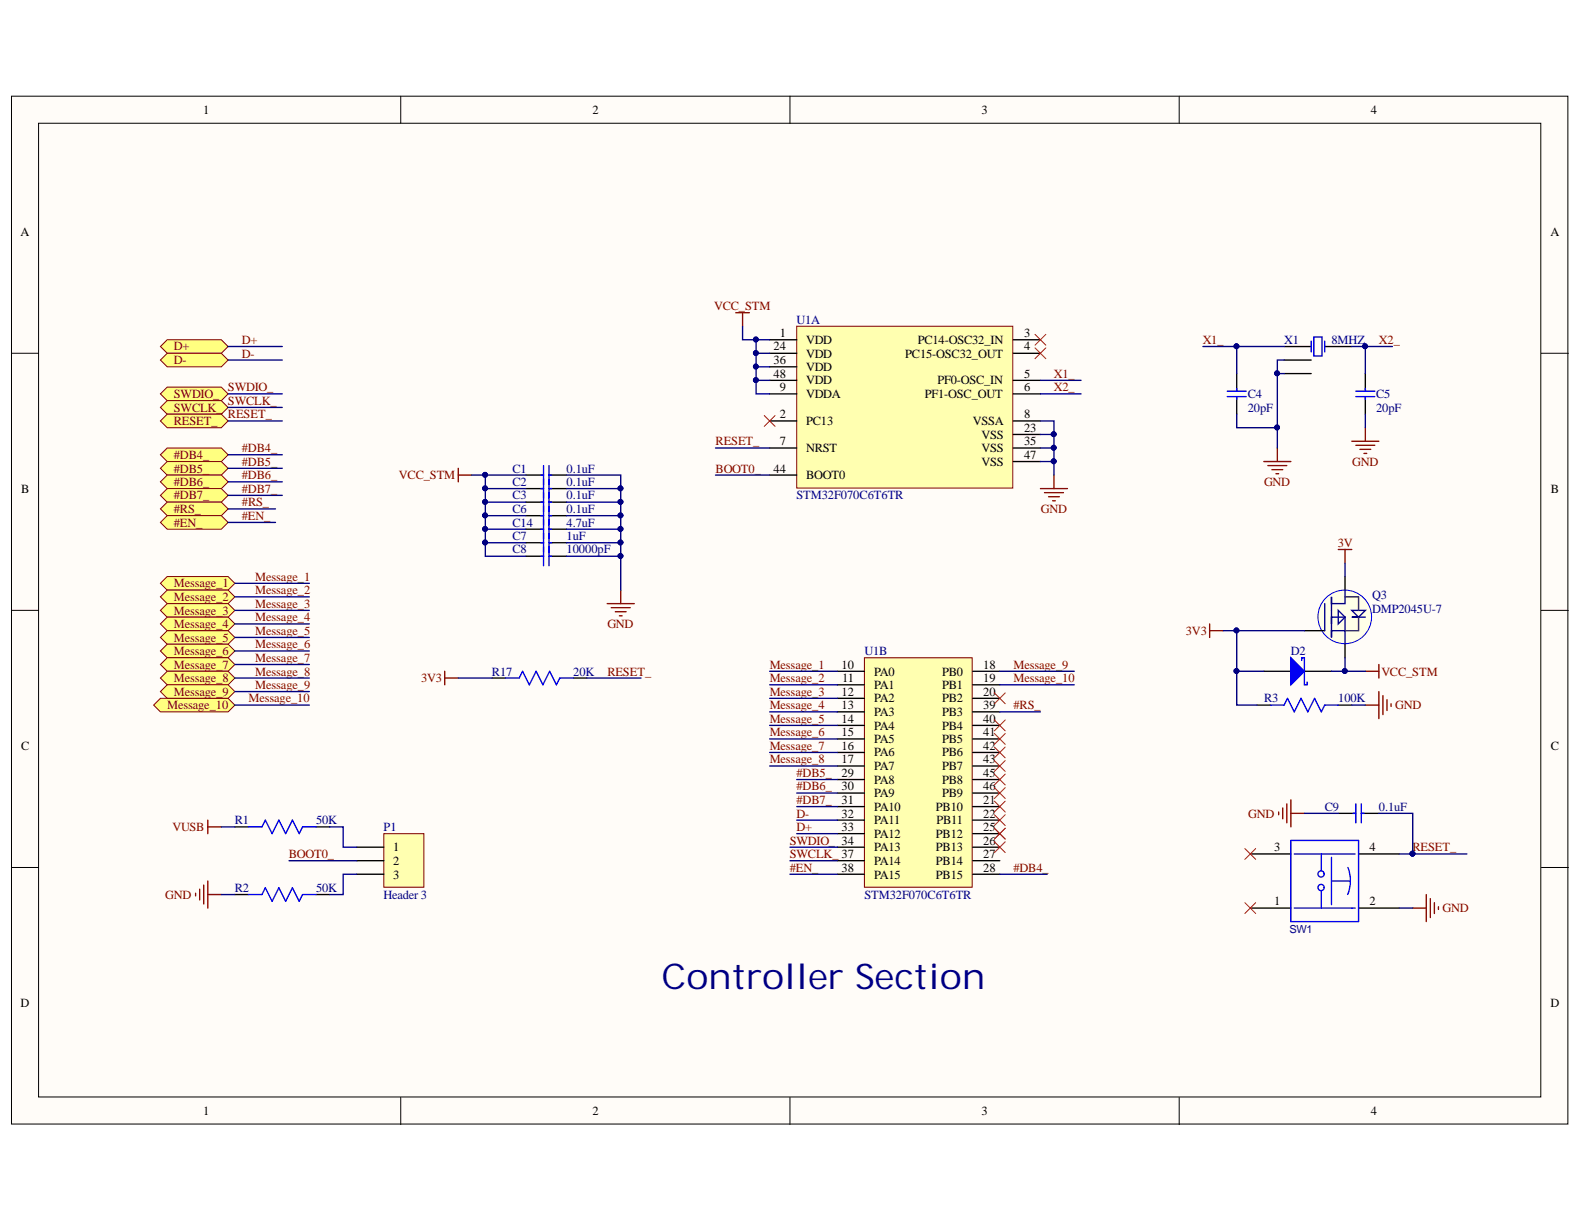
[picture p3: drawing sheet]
<svg xmlns="http://www.w3.org/2000/svg" width="279mm" height="216mm" viewBox="0 0 279 216" stroke-linecap="round" stroke-linejoin="round" font-family="sans-serif">
<defs><g id="words">
<text font-size="6.2" fill="#000080" x="116.7" y="174.4">Controller Section</text>
<g font-size="2.2">
<text x="35.8" y="20.1">1</text>
<text x="104.5" y="20.1">2</text>
<text x="173.1" y="20.1">3</text>
<text x="241.8" y="20.1">4</text>
<text x="3.6" y="41.5">A</text>
<text x="273.5" y="41.5">A</text>
<text x="137.5" y="59.5">1</text>
<text x="180.6" y="59.5">3</text>
<text x="136.4" y="61.8">24</text>
<text x="136.4" y="64.3">36</text>
<text x="142.2" y="60.6">VDD</text>
<text x="142.2" y="63.1">VDD</text>
<text x="142.2" y="65.4">VDD</text>
<text x="159.7" y="63.1">PC15-OSC32_OUT</text>
<text x="161.9" y="60.6">PC14-OSC32_IN</text>
<text x="180.6" y="61.8">4</text>
<text x="136.4" y="66.6">48</text>
<text x="137.5" y="69">9</text>
<text x="142.2" y="70.2">VDDA</text>
<text x="142.2" y="67.8">VDD</text>
<text x="163.1" y="70.2">PF1-OSC_OUT</text>
<text x="165.3" y="67.8">PF0-OSC_IN</text>
<text x="180.6" y="66.6">5</text>
<text x="180.6" y="69">6</text>
<text x="137.5" y="73.8">2</text>
<text x="142.2" y="75">PC13</text>
<text x="171.6" y="75">VSSA</text>
<text x="173.1" y="77.4">VSS</text>
<text x="180.6" y="73.8">8</text>
<text x="180.6" y="76.2">23</text>
<text x="136.4" y="83.3">44</text>
<text x="137.5" y="78.5">7</text>
<text x="142.2" y="79.7">NRST</text>
<text x="173.1" y="79.7">VSS</text>
<text x="173.1" y="82.2">VSS</text>
<text x="180.6" y="78.5">35</text>
<text x="180.6" y="81">47</text>
<text x="3.7" y="86.9">B</text>
<text x="142.2" y="84.5">BOOT0</text>
<text x="273.6" y="86.9">B</text>
<text x="148.4" y="118">10</text>
<text x="154.2" y="119.2">PA0</text>
<text x="166.2" y="119.2">PB0</text>
<text x="173.4" y="118">18</text>
<text x="148.4" y="122.7">12</text>
<text x="148.4" y="125.1">13</text>
<text x="148.5" y="120.3">11</text>
<text x="154.2" y="121.5">PA1</text>
<text x="154.2" y="123.9">PA2</text>
<text x="166.2" y="121.5">PB1</text>
<text x="166.2" y="123.9">PB2</text>
<text x="173.4" y="120.3">19</text>
<text x="173.4" y="122.7">20</text>
<text x="173.4" y="125.1">39</text>
<text x="148.4" y="127.5">14</text>
<text x="148.4" y="129.9">15</text>
<text x="154.2" y="126.3">PA3</text>
<text x="154.2" y="128.7">PA4</text>
<text x="154.2" y="131.1">PA5</text>
<text x="166.2" y="126.3">PB3</text>
<text x="166.2" y="128.7">PB4</text>
<text x="166.2" y="131.1">PB5</text>
<text x="173.4" y="127.5">40</text>
<text x="173.4" y="129.9">41</text>
<text x="3.7" y="132.2">C</text>
<text x="148.4" y="132.2">16</text>
<text x="148.4" y="134.6">17</text>
<text x="148.4" y="137.1">29</text>
<text x="154.2" y="133.4">PA6</text>
<text x="154.2" y="135.9">PA7</text>
<text x="166.2" y="133.4">PB6</text>
<text x="166.2" y="135.9">PB7</text>
<text x="173.4" y="132.2">42</text>
<text x="173.4" y="134.6">43</text>
<text x="173.4" y="137.1">45</text>
<text x="273.6" y="132.2">C</text>
<text x="148.4" y="139.4">30</text>
<text x="148.4" y="141.8">31</text>
<text x="154.2" y="138.2">PA8</text>
<text x="154.2" y="140.6">PA9</text>
<text x="154.2" y="143">PA10</text>
<text x="165.1" y="143">PB10</text>
<text x="166.2" y="138.2">PB8</text>
<text x="166.2" y="140.6">PB9</text>
<text x="173.4" y="141.8">21</text>
<text x="173.4" y="139.4">46</text>
<text x="148.4" y="144.2">32</text>
<text x="148.4" y="146.6">33</text>
<text x="154.2" y="145.4">PA11</text>
<text x="154.2" y="147.8">PA12</text>
<text x="165.1" y="147.8">PB12</text>
<text x="165.2" y="145.4">PB11</text>
<text x="173.4" y="144.2">22</text>
<text x="173.4" y="146.6">25</text>
<text x="173.4" y="149">26</text>
<text x="69.4" y="150.1">1</text>
<text x="69.4" y="152.5">2</text>
<text x="69.4" y="155">3</text>
<text x="148.4" y="153.8">38</text>
<text x="154.2" y="150.1">PA13</text>
<text x="154.2" y="152.5">PA14</text>
<text x="154.2" y="155">PA15</text>
<text x="165.1" y="150.1">PB13</text>
<text x="165.1" y="152.5">PB14</text>
<text x="165.1" y="155">PB15</text>
<text x="173.4" y="151.3">27</text>
<text x="173.4" y="153.8">28</text>
<text x="224.7" y="150.1">3</text>
<text x="241.5" y="150.1">4</text>
<text x="224.7" y="159.7">1</text>
<text x="241.5" y="159.7">2</text>
<text x="3.6" y="177.6">D</text>
<text x="273.5" y="177.6">D</text>
<text x="35.8" y="196.7">1</text>
<text x="104.5" y="196.7">2</text>
<text x="173.1" y="196.7">3</text>
<text x="241.8" y="196.7">4</text>
</g>
<g font-size="2.2" fill="#800000">
<text x="126" y="54.7">VCC_STM</text>
<text x="30.7" y="61.8">D+</text>
<text x="30.7" y="64.3">D-</text>
<text x="42.7" y="60.6">D+</text>
<text x="42.7" y="63.1">D-</text>
<text x="212.1" y="60.6">X1_</text>
<text x="243.2" y="60.6">X2_</text>
<text x="30.7" y="70.2">SWDIO_</text>
<text x="40.2" y="69">SWDIO_</text>
<text x="40.2" y="71.4">SWCLK_</text>
<text x="185.9" y="66.6">X1_</text>
<text x="185.9" y="69">X2_</text>
<text x="30.7" y="72.6">SWCLK_</text>
<text x="30.7" y="75">RESET_</text>
<text x="40.2" y="73.8">RESET_</text>
<text x="30.7" y="81">#DB4_</text>
<text x="30.7" y="83.3">#DB5_</text>
<text x="42.7" y="79.7">#DB4_</text>
<text x="42.7" y="82.2">#DB5_</text>
<text x="126.2" y="83.3">BOOT0_</text>
<text x="126.2" y="78.5">RESET_</text>
<text x="238.5" y="82.2">GND</text>
<text x="30.7" y="85.7">#DB6_</text>
<text x="30.7" y="88.1">#DB7_</text>
<text x="42.7" y="84.5">#DB6_</text>
<text x="42.7" y="89.3">#RS_</text>
<text x="42.7" y="86.9">#DB7_</text>
<text x="70.4" y="84.5">VCC_STM</text>
<text x="223" y="85.7">GND</text>
<text x="30.7" y="90.5">#RS_</text>
<text x="30.7" y="92.9">#EN_</text>
<text x="42.7" y="91.7">#EN_</text>
<text x="183.6" y="90.5">GND</text>
<text x="236" y="96.4">3V</text>
<text x="30.7" y="103.6">Message_1</text>
<text x="30.7" y="106">Message_2</text>
<text x="45" y="102.4">Message_1</text>
<text x="45" y="104.8">Message_2</text>
<text x="45" y="107.2">Message_3</text>
<text x="30.7" y="108.4">Message_3</text>
<text x="30.7" y="110.8">Message_4</text>
<text x="30.7" y="113.2">Message_5</text>
<text x="45" y="109.6">Message_4</text>
<text x="45" y="112">Message_5</text>
<text x="107.1" y="110.8">GND</text>
<text x="209.2" y="112">3V3</text>
<text x="30.7" y="115.5">Message_6</text>
<text x="30.7" y="118">Message_7</text>
<text x="45" y="114.3">Message_6</text>
<text x="45" y="116.7">Message_7</text>
<text x="45" y="119.2">Message_8</text>
<text x="107.1" y="119.2">RESET_</text>
<text x="135.8" y="118">Message_1</text>
<text x="178.8" y="118">Message_9</text>
<text x="243.7" y="119.2">VCC_STM</text>
<text x="29.5" y="125.1">Message_10</text>
<text x="30.7" y="120.3">Message_8</text>
<text x="30.7" y="122.7">Message_9</text>
<text x="43.8" y="123.9">Message_10</text>
<text x="45" y="121.5">Message_9</text>
<text x="74.3" y="120.3">3V3</text>
<text x="135.8" y="120.3">Message_2</text>
<text x="135.8" y="122.7">Message_3</text>
<text x="135.8" y="125.1">Message_4</text>
<text x="178.8" y="125.1">#RS_</text>
<text x="178.8" y="120.3">Message_10</text>
<text x="246.1" y="125.1">GND</text>
<text x="135.8" y="127.5">Message_5</text>
<text x="135.8" y="129.9">Message_6</text>
<text x="135.8" y="132.2">Message_7</text>
<text x="135.8" y="134.6">Message_8</text>
<text x="140.5" y="137.1">#DB5_</text>
<text x="140.5" y="139.4">#DB6_</text>
<text x="140.5" y="141.8">#DB7_</text>
<text x="30.4" y="146.6">VUSB</text>
<text x="139.3" y="149">SWDIO_ 34</text>
<text x="140.5" y="146.6">D+</text>
<text x="140.5" y="144.2">D-</text>
<text x="220.2" y="144.2">GND</text>
<text x="50.9" y="151.3">BOOT0_</text>
<text x="139.3" y="153.8">#EN_</text>
<text x="139.3" y="151.3">SWCLK_ 37</text>
<text x="178.8" y="153.8">#DB4_</text>
<text x="249.1" y="150.1">RESET_</text>
<text x="29.1" y="158.5">GND</text>
<text x="254.5" y="160.9">GND</text>
</g>
<g font-size="2.2" fill="#000080">
<text x="140.5" y="57.1">U1A</text>
<text x="226.5" y="60.6">X1</text>
<text x="234.9" y="60.6">8MHZ</text>
<text x="220.1" y="70.2">C4</text>
<text x="242.7" y="70.2">C5</text>
<text x="220.1" y="72.6">20pF</text>
<text x="242.7" y="72.6">20pF</text>
<text x="90.4" y="83.3">C1</text>
<text x="99.9" y="83.3">0.1uF</text>
<text x="90.4" y="85.7">C2</text>
<text x="90.4" y="88.1">C3</text>
<text x="99.9" y="85.7">0.1uF</text>
<text x="99.9" y="88.1">0.1uF</text>
<text x="140.5" y="88.1">STM32F070C6T6TR</text>
<text x="90.4" y="90.5">C6</text>
<text x="90.4" y="95.3">C7</text>
<text x="90.4" y="92.9">C14</text>
<text x="99.9" y="90.5">0.1uF</text>
<text x="99.9" y="95.3">1uF</text>
<text x="99.9" y="92.9">4.7uF</text>
<text x="90.4" y="97.6">C8</text>
<text x="99.9" y="97.6">10000pF</text>
<text x="242.1" y="105.7">Q3</text>
<text x="242.1" y="108.2">DMP2045U-7</text>
<text x="86.8" y="119.2">R17</text>
<text x="101.1" y="119.2">20K</text>
<text x="152.5" y="115.5">U1B</text>
<text x="227.7" y="115.5">D2</text>
<text x="223" y="123.9">R3</text>
<text x="236.1" y="123.9">100K</text>
<text x="233.7" y="143">C9</text>
<text x="243.2" y="143">0.1uF</text>
<text x="41.4" y="145.4">R1</text>
<text x="55.8" y="145.4">50K</text>
<text x="67.7" y="146.6">P1</text>
<text x="41.4" y="157.3">R2</text>
<text x="55.8" y="157.3">50K</text>
<text x="67.7" y="158.5">Header 3</text>
<text x="152.5" y="158.5">STM32F070C6T6TR</text>
</g>
<text font-size="1.9" fill="#000080" x="227.4" y="164.5">SW1</text>
</g></defs>
<g fill="#fffcf8" stroke="#000" stroke-width=".18">
<path d="M2 17h274.6v181.3h-274.6z"/>
<path d="M6.8 21.7h265v171.8h-265z"/>
</g>
<path d="M70.7 17v4.7M139.3 17v4.7M208 17v4.7M2 62.3h4.8M271.9 62.3h4.8M2 107.7h4.8M271.9 107.7h4.8M2 153h4.8M271.9 153h4.8M70.7 193.6v4.8M139.3 193.6v4.8M208 193.6v4.8" fill="none" stroke="#000" stroke-width=".18"/>
<path d="M140.5 57.5h38.1v28.6h-38.1z" fill="#ffffb0" stroke="#800000" stroke-width=".18"/>
<g fill="none" stroke="#000" stroke-width=".24">
<path d="M135.8 59.9h4.7M178.7 59.9h4.8M135.8 74.3h4.7M135.8 62.3h4.7M135.8 67.1h4.7M135.8 69.5h4.7M135.8 79h4.7M135.8 64.7h4.7M178.7 74.3h4.8M178.7 62.3h4.8M178.7 67.1h4.8M178.7 69.5h4.8"/>
<path d="M178.7 79h4.8M178.7 76.6h4.8M135.8 83.8h4.7M178.7 81.4h4.8"/>
</g>
<path d="M152.5 116h19v40.5h-19z" fill="#ffffb0" stroke="#800000" stroke-width=".18"/>
<g fill="none" stroke="#000" stroke-width=".24">
<path d="M218.1 65.9v3.1M218.1 70v3.1M240.8 65.9v3.1M240.8 70v3.1M92.8 83.8h3.1M92.8 86.2h3.1M92.8 88.6h3.1M92.8 91h3.1M92.8 95.7h3.1M92.8 98.1h3.1M96.8 83.8h3.1M96.8 86.2h3.1"/>
<path d="M96.8 88.6h3.1M96.8 91h3.1M96.8 95.7h3.1M96.8 98.1h3.1M147.7 118.4h4.8M171.6 118.4h4.8M147.7 120.8h4.8M147.7 123.2h4.8M147.7 125.6h4.8M147.7 128h4.8M147.7 130.3h4.8M147.7 132.7h4.8"/>
<path d="M147.7 135.1h4.8M147.7 137.5h4.8M147.7 139.9h4.8M171.6 120.8h4.8M171.6 123.2h4.8M171.6 125.6h4.8M171.6 128h4.8M171.6 130.3h4.8M171.6 132.7h4.8M171.6 135.1h4.8M171.6 137.5h4.8M171.6 139.9h4.8"/>
<path d="M147.7 142.3h4.8M147.7 144.7h4.8M147.7 147h4.8M147.7 149.4h4.8M147.7 151.8h4.8M147.7 154.2h4.8M171.6 142.3h4.8M171.6 144.7h4.8M171.6 147h4.8M171.6 149.4h4.8M171.6 151.8h4.8M171.6 154.2h4.8"/>
<path d="M236.1 143.5h3.1M240.1 143.5h3.1"/>
</g>
<g fill="none" stroke="#800000" stroke-width=".24">
<path d="M129.8 55.2h2.4M131 55.2v2.3M225.3 79v2.4M238.4 77.8h4.8M239.2 78.5h3.3M239.9 79.3h1.9M240.6 80h.5M240.8 75.4v2.4M80.8 82.6v2.4M80.8 83.8h2.4M183.5 86.2h4.8M184.2 86.9h3.4"/>
<path d="M185 87.6h1.9M185.7 88.3h.4M185.9 83.8v2.4M222.9 81.4h4.8M223.6 82.1h3.4M224.4 82.8h1.9M225.1 83.6h.4M107.1 106.5h4.8M107.8 107.2h3.4M108.5 107.9h1.9M109.2 108.6h.5M109.5 104.1v2.4"/>
<path d="M251.6 157.8v4.8M252.3 158.5v3.3M253 159.2v1.9M253.7 159.9v.5M249.2 160.2h2.4"/>
</g>
<g fill="none" stroke="#00f" stroke-width=".24">
<path d="M216.5 69h3.3M216.5 70h3.3M218.1 68.5v.5M218.1 70v.4M239.2 69h3.3M239.2 70h3.3M240.8 68.5v.5M240.8 70v.4M95.4 83.8h.5M95.4 86.2h.5M95.4 88.6h.5M95.4 91h.5"/>
<path d="M95.4 95.7h.5M95.4 98.1h.5M95.9 82.1v10.5M95.9 94.1v5.7M96.8 82.1v10.5M96.8 94.1v5.7M96.8 83.8h.5M96.8 86.2h.5M96.8 88.6h.5M96.8 91h.5M96.8 95.7h.5M96.8 98.1h.5"/>
<path d="M238.7 143.5h.5M239.2 141.8v3.3M240.1 141.8v3.3M240.1 143.5h.5"/>
</g>
<g fill="#ffff80" stroke="#800000" stroke-width=".18">
<path d="M28.3 61.1l1.2-1.2h9.5l1.2 1.2-1.2 1.2h-9.5z" fill-rule="evenodd"/>
<path d="M28.3 63.5l1.2-1.2h9.5l1.2 1.2-1.2 1.2h-9.5z" fill-rule="evenodd"/>
<path d="M28.3 69.5l1.2-1.2h9.5l1.2 1.2-1.2 1.2h-9.5z" fill-rule="evenodd"/>
<path d="M28.3 71.9l1.2-1.2h9.5l1.2 1.2-1.2 1.2h-9.5z" fill-rule="evenodd"/>
<path d="M28.3 74.3l1.2-1.2h9.5l1.2 1.2-1.2 1.1h-9.5z" fill-rule="evenodd"/>
</g>
<g fill="none" stroke="#f00" stroke-width=".18">
<path d="M182.6 59l1.9 1.9M184.5 59l-1.9 1.9M134.8 73.3l1.9 1.9M136.7 73.3l-1.9 1.9M182.6 61.4l1.9 1.9M184.5 61.4l-1.9 1.9M175.4 131.8l1.9 1.9M175.4 134.2l1.9 1.9M175.4 136.5l1.9 2M175.4 138.9l1.9 1.9M177.3 131.8l-1.9 1.9M177.3 134.2l-1.9 1.9"/>
<path d="M177.3 136.5l-1.9 2M177.3 138.9l-1.9 1.9"/>
</g>
<g fill="#ffff80" stroke="#800000" stroke-width=".18">
<path d="M28.3 102.9l1.2-1.2h10.7l1.2 1.2-1.2 1.2h-10.7z" fill-rule="evenodd"/>
<path d="M28.3 105.3l1.2-1.2h10.7l1.2 1.2-1.2 1.2h-10.7z" fill-rule="evenodd"/>
<path d="M28.3 107.7l1.2-1.2h10.7l1.2 1.2-1.2 1.2h-10.7z" fill-rule="evenodd"/>
<path d="M28.3 110.1l1.2-1.2h10.7l1.2 1.2-1.2 1.1h-10.7z" fill-rule="evenodd"/>
<path d="M28.3 112.4l1.2-1.2h10.7l1.2 1.2-1.2 1.2h-10.7z" fill-rule="evenodd"/>
<path d="M28.3 114.8l1.2-1.2h10.7l1.2 1.2-1.2 1.2h-10.7z" fill-rule="evenodd"/>
<path d="M28.3 117.2l1.2-1.2h10.7l1.2 1.2-1.2 1.2h-10.7z" fill-rule="evenodd"/>
<path d="M28.3 119.6l1.2-1.2h10.7l1.2 1.2-1.2 1.2h-10.7z" fill-rule="evenodd"/>
<path d="M28.3 122l1.2-1.2h10.7l1.2 1.2-1.2 1.2h-10.7z" fill-rule="evenodd"/>
<path d="M27.1 124.4l1.2-1.2h11.9l1.2 1.2-1.2 1.2h-11.9z" fill-rule="evenodd"/>
<path d="M28.3 80.2l1.2-1.2h9.5l1.2 1.2-1.2 1.2h-9.5z" fill-rule="evenodd"/>
<path d="M28.3 82.6l1.2-1.2h9.5l1.2 1.2-1.2 1.2h-9.5z" fill-rule="evenodd"/>
<path d="M28.3 85l1.2-1.2h9.5l1.2 1.2-1.2 1.2h-9.5z" fill-rule="evenodd"/>
<path d="M28.3 87.4l1.2-1.2h9.5l1.2 1.2-1.2 1.2h-9.5z" fill-rule="evenodd"/>
<path d="M28.3 89.8l1.2-1.2h9.5l1.2 1.2-1.2 1.2h-9.5z" fill-rule="evenodd"/>
<path d="M28.3 92.2l1.2-1.2h9.5l1.2 1.2-1.2 1.1h-9.5z" fill-rule="evenodd"/>
</g>
<path d="M92.8 93.3h3.1M96.8 93.3h3.1M86.8 119.6h2.4M101.1 119.6h2.4M220.5 150.6h7.2M239.6 150.6h7.2M220.5 160.2h7.2M239.6 160.2h7.2" fill="none" stroke="#000" stroke-width=".24"/>
<g fill="none" stroke="#00f" stroke-width=".24">
<path d="M95.4 93.3h.5M95.9 91.7v3.3M96.8 91.7v3.3M96.8 93.3h.5M89.2 119.6h2.4l.6-1.2 1.2 2.4 1.2-2.4 1.2 2.4 1.2-2.4 1.1 2.4 .6-1.2h2.4M227.7 148.2h11.9v14.4h-11.9zM228.3 150.6h10.7M233.1 150.6v3M233.1 157.2v3M234.9 155.4h3.3M234.9 151.2v8.4M237.8 153a6.4 6.4 0 0 1-.1 4.8"/>
<path d="M228.3 160.2h10.7"/>
<circle cx="233" cy="156.5" r=".55"/>
<circle cx="233" cy="154.2" r=".55"/>
</g>
<g fill="none" stroke="#800000" stroke-width=".24">
<path d="M236.1 96.9h2.3M237.2 96.9v2.4M78.4 118.4v2.4M78.4 119.6h2.4M213.4 110.1v2.3M213.4 111.2h2.4M240.8 118.4h2.4M243.2 117.2v2.4M36.7 144.7v2.3M36.7 145.9h2.3M225.5 143.2v.5M226.3 142.5v1.9"/>
<path d="M227 141.8v3.3M227.7 141.1v4.8M227.7 143.5h2.4"/>
</g>
<g fill="none" stroke="#f00" stroke-width=".18">
<path d="M175.4 127l1.9 1.9M175.4 122.2l1.9 1.9M175.4 129.4l1.9 1.9M177.3 127l-1.9 1.9M177.3 122.2l-1.9 1.9M177.3 129.4l-1.9 1.9M175.4 141.3l1.9 1.9M175.4 143.7l1.9 1.9M175.4 146.1l1.9 1.9M175.4 148.5l1.9 1.9M177.3 141.3l-1.9 1.9M177.3 143.7l-1.9 1.9"/>
<path d="M177.3 146.1l-1.9 1.9M177.3 148.5l-1.9 1.9"/>
</g>
<circle cx="237.2" cy="108.8" r="4.7" fill="#ffffe8" stroke="#00f" stroke-width=".18"/>
<path d="M222.9 118.4h4.8M230.1 111.2h3.6M230.1 118.4h4.8M237.2 101.7v2.4M237.2 113.6v2.4" fill="none" stroke="#000" stroke-width=".24"/>
<path d="M233.7 106.5v4.7M234.9 110.1v2.3v-1.2h2.3v2.4M236.1 107.7l1.1 1.2-1.1 1.2zM237.2 104.1v2.4h-2.3v-1.2v4.8v-1.2h2.3v2.3M238.4 107.7h2.4l-1.2 1.2zM239.6 108.9h-1.2h2.4" fill="none" stroke="#0c0087" stroke-width=".24"/>
<path d="M237.2 105.3h2.4v2.4M239.6 108.9v2.3h-2.4" fill="none" stroke="#20124d" stroke-width=".24"/>
<path d="M227.7 116l2.4 2.4-2.4 2.4z" fill="#00f"/>
<path d="M227.7 116l2.4 2.4-2.4 2.4zM229.6 116.5v-.5h.5v4.8h.5v-.5" fill="none" stroke="#00f" stroke-width=".24"/>
<path d="M67.7 147h7.1v9.5h-7.1z" fill="#ffffb0" stroke="#800000" stroke-width=".18"/>
<g fill="none" stroke="#000" stroke-width=".24">
<path d="M226.5 61.1h4.8M226.5 63.5h4.8M226.5 65.9h4.8M233.7 61.1h4.7M221.7 124.4h2.4M236.1 124.4h2.3M41.4 145.9h2.4M41.4 157.8h2.4M55.8 145.9h2.3M55.8 157.8h2.3M62.9 149.4h4.8M62.9 151.8h4.8"/>
<path d="M62.9 154.2h4.8"/>
</g>
<path d="M240.8 124.4h2.4M243.2 122v4.8M243.9 122.7v3.3M244.7 123.4v1.9M245.4 124.1v.5M34.5 157.5v.5M35.2 156.8v1.9M35.9 156.1v3.4M36.7 155.4v4.8M36.7 157.8h2.3" fill="none" stroke="#800000" stroke-width=".24"/>
<path d="M231.8 59.5h1.4v3.3h-1.4zM231.3 60.2v1.9M233.7 60.2v1.9M224.1 124.4h2.4l.6-1.2 1.2 2.4 1.2-2.4 1.2 2.4 1.2-2.4 1.2 2.4 .6-1.2h2.4M43.8 145.9h2.4l.6-1.2 1.2 2.3 1.2-2.3 1.2 2.3 1.2-2.3 1.2 2.3 .6-1.1h2.4M43.8 157.8h2.4l.6-1.2 1.2 2.4 1.2-2.4 1.2 2.4 1.2-2.4 1.2 2.4 .6-1.2h2.4" fill="none" stroke="#00f" stroke-width=".24"/>
<path d="M219.6 149.7l1.9 1.9M219.6 159.2l1.9 1.9M221.5 149.7l-1.9 1.9M221.5 159.2l-1.9 1.9" fill="none" stroke="#f00" stroke-width=".18"/>
<g fill="#000080" stroke="#000080" stroke-width=".18">
<circle cx="249.1" cy="150.6" r=".43"/>
<circle cx="85.6" cy="83.7" r=".43"/>
<circle cx="85.6" cy="95.7" r=".43"/>
<circle cx="85.6" cy="93.3" r=".43"/>
<circle cx="85.6" cy="90.9" r=".43"/>
<circle cx="85.6" cy="86.1" r=".43"/>
<circle cx="85.6" cy="88.5" r=".43"/>
<circle cx="109.4" cy="98.1" r=".43"/>
<circle cx="109.4" cy="95.7" r=".43"/>
<circle cx="109.4" cy="93.3" r=".43"/>
<circle cx="109.4" cy="86.1" r=".43"/>
<circle cx="109.4" cy="88.5" r=".43"/>
<circle cx="109.4" cy="90.9" r=".43"/>
<circle cx="133.3" cy="59.9" r=".43"/>
<circle cx="133.3" cy="67" r=".43"/>
<circle cx="133.3" cy="64.7" r=".43"/>
<circle cx="133.3" cy="62.3" r=".43"/>
<circle cx="185.9" cy="81.4" r=".43"/>
<circle cx="185.9" cy="79" r=".43"/>
<circle cx="185.9" cy="76.6" r=".43"/>
<circle cx="218.1" cy="61.1" r=".43"/>
<circle cx="218.1" cy="111.2" r=".43"/>
<circle cx="218.1" cy="118.4" r=".43"/>
<circle cx="225.3" cy="75.4" r=".43"/>
<circle cx="225.3" cy="65.8" r=".43"/>
<circle cx="237.2" cy="118.4" r=".43"/>
<circle cx="240.8" cy="61.1" r=".43"/>
</g>
<g fill="none" stroke="#000080" stroke-width=".24">
<path d="M131 57.5v2.4h4.8M133.4 59.9v4.8M40.2 74.3h9.6M40.2 71.9h9.6M40.2 69.5h9.6M40.2 63.5h9.6M40.2 61.1h9.6M126.2 79h9.6M133.4 67.1v2.4h2.4M133.4 62.3h2.4M135.8 64.7h-2.4v2.4h2.4M183.5 79h2.4v2.4"/>
<path d="M183.5 76.6h2.4v2.4M183.5 74.3h2.4v2.3M183.5 69.5h7.2M183.5 67.1h7.2M212.2 61.1h14.3M218.1 73.1v2.3h7.2v3.6M218.1 61.1v4.8M225.3 65.9h1.2M226.5 63.5h-1.2v11.9M238.4 61.1h2.4v4.8M240.8 61.1h4.8M240.8 73.1v2.3"/>
<path d="M40.2 92.2h8.4M40.2 89.8h8.4M40.2 87.4h9.6M40.2 85h9.6M40.2 82.6h9.6M40.2 80.2h9.6M83.2 83.8h2.4M85.6 95.7v2.4h7.2M85.6 93.3v2.4h7.2M85.6 91v2.3h7.2M85.6 88.6h7.2M85.6 86.2h7.2"/>
<path d="M92.8 83.8h-7.2v7.2h7.2M99.9 83.8h9.6v7.2h-9.6M99.9 88.6h9.6M99.9 86.2h9.6M99.9 98.1h9.6M99.9 95.7h9.6M99.9 93.3h9.6M109.5 91v13.1M126.2 83.8h9.6M183.5 81.4h2.4v2.4M237.2 99.3v2.4M41.4 119.6h13.2"/>
<path d="M41.4 117.2h13.2M41.4 114.8h13.2M41.4 112.4h13.2M41.4 110.1h13.2M41.4 107.7h13.2M41.4 105.3h13.2M41.4 102.9h13.2M80.8 119.6h6M103.5 119.6h9.6M135.8 118.4h11.9M176.4 118.4h13.1M215.8 111.2h14.3"/>
<path d="M218.1 118.4v6h3.6M218.1 111.2v7.2h4.8M237.2 116v2.4h-2.3M237.2 118.4h3.6M41.4 124.4h13.2M41.4 122h13.2M135.8 135.1h11.9M135.8 132.7h11.9M135.8 130.3h11.9M135.8 128h11.9M135.8 125.6h11.9M135.8 123.2h11.9"/>
<path d="M135.8 120.8h11.9M140.5 139.9h7.2M140.5 137.5h7.2M176.4 125.6h7.1M176.4 120.8h13.1M238.4 124.4h2.4M39 157.8h2.4M39 145.9h2.4M51 151.8h11.9M58.1 145.9h2.4v3.5h2.4M62.9 154.2h-2.4v3.6h-2.4M139.3 151.8h8.4"/>
<path d="M139.3 154.2h8.4M139.3 149.4h8.4M140.5 147h7.2M140.5 144.7h7.2M140.5 142.3h7.2M176.4 154.2h8.3M230.1 143.5h6M243.2 143.5h6v7.1M246.8 150.6h11.9M246.8 160.2h2.4"/>
</g>
<use href="#words"/>
</svg>
